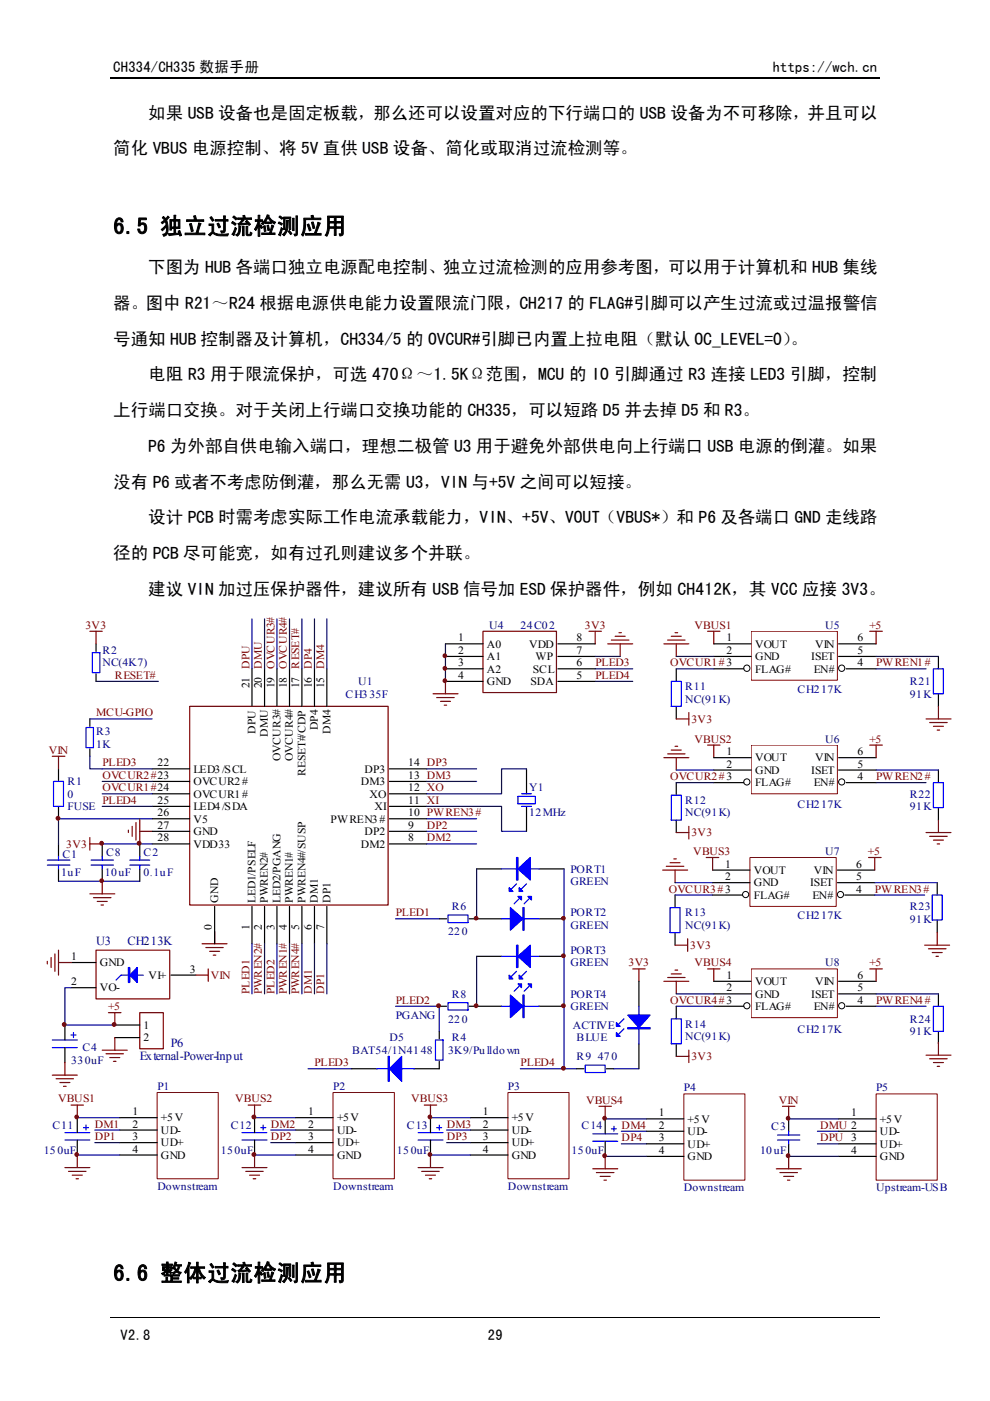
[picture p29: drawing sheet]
<svg xmlns="http://www.w3.org/2000/svg" width="210mm" height="297mm" viewBox="0 0 210 297" stroke-linecap="round" stroke-linejoin="round" font-family="sans-serif">
<defs><g id="words">
<g font-size="5">
<text x="24" y="49.6">6.5 独立过流检测应用</text>
<text x="24" y="271.6">6.6 整体过流检测应用</text>
</g>
<g font-size="3.7">
<text x="31.4" y="25.1">如果 USB 设备也是固定板载，那么</text>
<text x="79.2" y="25.1">那么还可以设置对应的下行端口的 USB 设备为不可移除，并且可以</text>
<text x="153.2" y="25.1">不可移除</text>
<text x="24" y="32.7">简化 VBUS 电源控制、将 5V 直供 USB 设备、简化或取消过流检测等。</text>
<text x="83.3" y="32.7">设备</text>
<text x="31.4" y="57.9">下图为 HUB 各端口独立电源配电控制、独立过流检测的应用参考图，可以用于计算机和 HUB 集线</text>
<text x="50" y="57.9">各端口独立电源配电控制</text>
<text x="141.6" y="57.9">可以用于计算机</text>
<text x="24" y="65.5">器。图中 R21～R24 根据电源供电能力设置限流门限，CH217 的 FLAG#引脚可以产生过流或过温报警信</text>
<text x="55.1" y="65.5">根据电源供电能力设置限流门限</text>
<text x="134.2" y="65.5">引脚可以产生过流或过温报警信</text>
<text x="24" y="73.1">号通知 HUB 控制器及计算机，CH334/5</text>
<text x="72.3" y="73.1">CH334/5 的 OVCUR#引脚已内置上拉电阻（默认 OC_LEVEL=0）</text>
<text x="162.1" y="73.1">=0 。</text>
<text x="31.4" y="80.6">电阻 R3 用于限流保护，可选 470Ω</text>
<text x="84.5" y="80.6">Ω～1.5KΩ范围，MCU 的 IO 引脚通过 R3 连接 LED3</text>
<text x="159.1" y="80.6">LED3 引脚，控制</text>
<text x="24" y="88.2">上行端口交换。对于关闭上行端口交换功能的</text>
<text x="50" y="88.2">对于关闭上行端口交换功能的 CH335，可以短路 D5 并去掉 D5 和 R3。</text>
<text x="31.4" y="95.8">P6 为外部自供电输入端口，理想二极管</text>
<text x="76.8" y="95.8">理想二极管 U3 用于避免外部供电向上行端口 USB 电源的倒灌。如果</text>
<text x="156.5" y="95.8">电源的倒</text>
<text x="24" y="103.4">没有 P6 或者不考虑防倒灌，那么无需</text>
<text x="70.4" y="103.4">那么无需 U3，VIN 与+5V 之间可以短接。</text>
<text x="31.4" y="110.9">设计 PCB 时需考虑实际工作电流承载能力，VIN、+5V、VOUT（VBUS*）和 P6 及各端口</text>
<text x="46.3" y="110.9">时需考虑实际工作电流承载能力</text>
<text x="152.7" y="110.9">及各端口 GND 走线路</text>
<text x="24" y="118.5">径的 PCB 尽可能宽，如有过孔则建议多个并联。</text>
<text x="57.4" y="118.5">如有过孔则建议多个并联</text>
<text x="31.4" y="126.1">建议 VIN 加过压保护器件，建议所有</text>
<text x="75.9" y="126.1">建议所有 USB 信号加 ESD 保护器件，例如 CH412K，其 VCC</text>
<text x="163.5" y="126.1">VCC 应接 3V3。</text>
</g>
<g font-size="3.2">
<text x="24" y="15.2">CH334/CH335 数据手册</text>
<text x="163.8" y="15.2">https://wch.cn</text>
<text x="25.6" y="284.1">V2.8</text>
<text x="103.5" y="284.1">29</text>
</g>
<g font-size="2.6" fill="#000080">
<text x="20.4" y="200.3">U3</text>
<text x="27" y="200.3">CH213K</text>
<text x="29.6" y="224.7">External-Power-Input</text>
<text x="36.2" y="222">P6</text>
</g>
<g font-size="2.4" fill="#800000">
<text x="18.1" y="133.3">3V3</text>
<text x="124" y="133.3">3V3</text>
<text x="147.3" y="133.3">VBUS1</text>
<text x="184.3" y="133.3">+5</text>
<text x="24.3" y="143.9">RESET#</text>
<text x="52.9" y="141.8" transform="rotate(-90 52.9 141.8)">DPU</text>
<text x="55.5" y="141.8" transform="rotate(-90 55.5 141.8)">DMU</text>
<text x="58.2" y="141.8" transform="rotate(-90 58.2 141.8)">OVCUR3#</text>
<text x="60.8" y="141.8" transform="rotate(-90 60.8 141.8)">OVCUR4#</text>
<text x="63.5" y="141.8" transform="rotate(-90 63.5 141.8)">RESET#</text>
<text x="66.1" y="141.8" transform="rotate(-90 66.1 141.8)">DP4</text>
<text x="68.7" y="141.8" transform="rotate(-90 68.7 141.8)">DM4</text>
<text x="126.2" y="141.3">PLED3</text>
<text x="126.2" y="143.9">PLED4</text>
<text x="142.1" y="141.3">OVCUR1#3</text>
<text x="185.8" y="141.3">PWREN1#</text>
<text x="20.4" y="151.9">MCU-GPIO</text>
<text x="146.6" y="153.2">3V3</text>
<text x="10.3" y="159.8">VIN</text>
<text x="147.3" y="157.5">VBUS2</text>
<text x="184.3" y="157.5">+5</text>
<text x="21.7" y="167.8">OVCUR1#24</text>
<text x="21.7" y="165.1">OVCUR2#23</text>
<text x="21.7" y="162.5">PLED3</text>
<text x="142.1" y="165.4">OVCUR2#3</text>
<text x="185.8" y="165.4">PWREN2#</text>
<text x="21.7" y="170.4">PLED4</text>
<text x="14" y="179.7">3V3</text>
<text x="90.5" y="178.4">DM2</text>
<text x="90.5" y="175.8">DP2</text>
<text x="146.6" y="177.3">3V3</text>
<text x="147" y="181.3">VBUS3</text>
<text x="184" y="181.3">+5</text>
<text x="141.8" y="189.3">OVCUR3#3</text>
<text x="185.5" y="189.3">PWREN3#</text>
<text x="83.9" y="194.3">PLED1</text>
<text x="146.3" y="201.2">3V3</text>
<text x="44.7" y="207.5">VIN</text>
<text x="133.2" y="204.9">3V3</text>
<text x="147.3" y="204.9">VBUS4</text>
<text x="184.3" y="204.9">+5</text>
<text x="22.9" y="214.2">+5</text>
<text x="52.9" y="210.7" transform="rotate(-90 52.9 210.7)">PLED1</text>
<text x="55.5" y="210.7" transform="rotate(-90 55.5 210.7)">PWREN2#</text>
<text x="58.2" y="210.7" transform="rotate(-90 58.2 210.7)">PLED2</text>
<text x="60.8" y="210.7" transform="rotate(-90 60.8 210.7)">PWREN1#</text>
<text x="63.5" y="210.7" transform="rotate(-90 63.5 210.7)">PWREN4#</text>
<text x="66.1" y="210.7" transform="rotate(-90 66.1 210.7)">DM1</text>
<text x="68.7" y="210.7" transform="rotate(-90 68.7 210.7)">DP1</text>
<text x="83.9" y="212.8">PLED2</text>
<text x="142.1" y="212.8">OVCUR4#3</text>
<text x="185.8" y="212.8">PWREN4#</text>
<text x="66.7" y="226.1">PLED3</text>
<text x="110.4" y="226.1">PLED4</text>
<text x="146.6" y="224.8">3V3</text>
<text x="12.3" y="233.8">VBUS1</text>
<text x="49.9" y="233.8">VBUS2</text>
<text x="87.2" y="233.8">VBUS3</text>
<text x="20.1" y="239.1">DM1</text>
<text x="57.4" y="239.1">DM2</text>
<text x="94.7" y="239.1">DM3</text>
<text x="124.2" y="234">VBUS4</text>
<text x="131.8" y="239.3">DM4</text>
<text x="165.1" y="234">VIN</text>
<text x="173.9" y="239.3">DMU 2</text>
<text x="20.1" y="241.7">DP1</text>
<text x="57.4" y="241.7">DP2</text>
<text x="94.7" y="241.7">DP3</text>
<text x="131.8" y="242">DP4</text>
<text x="173.9" y="242">DPU 3</text>
</g>
<g font-size="2.4">
<text x="97.1" y="136">1</text>
<text x="103.2" y="137.3">A0</text>
<text x="112.2" y="137.3">VDD</text>
<text x="122.3" y="136">8</text>
<text x="154" y="136">1</text>
<text x="160.1" y="137.3">VOUT</text>
<text x="172.8" y="137.3">VIN</text>
<text x="181.8" y="136">6</text>
<text x="97.1" y="138.6">2</text>
<text x="97.1" y="141.3">3</text>
<text x="97.1" y="143.9">4</text>
<text x="103.2" y="139.9">A1</text>
<text x="103.2" y="142.6">A2</text>
<text x="113" y="142.6">SCL</text>
<text x="113.5" y="139.9">WP</text>
<text x="122.3" y="138.6">7</text>
<text x="122.3" y="141.3">6</text>
<text x="122.3" y="143.9">5</text>
<text x="154" y="138.6">2</text>
<text x="160.1" y="139.9">GND</text>
<text x="160.1" y="142.6">FLAG#</text>
<text x="172" y="139.9">ISET</text>
<text x="172.6" y="142.6">EN#</text>
<text x="181.8" y="141.3">4</text>
<text x="181.8" y="138.6">5</text>
<text x="52.9" y="145.8" transform="rotate(-90 52.9 145.8)">21</text>
<text x="55.5" y="145.8" transform="rotate(-90 55.5 145.8)">20</text>
<text x="58.2" y="145.8" transform="rotate(-90 58.2 145.8)">19</text>
<text x="60.8" y="145.8" transform="rotate(-90 60.8 145.8)">18</text>
<text x="63.5" y="145.8" transform="rotate(-90 63.5 145.8)">17</text>
<text x="66.1" y="145.8" transform="rotate(-90 66.1 145.8)">16</text>
<text x="68.7" y="145.8" transform="rotate(-90 68.7 145.8)">15</text>
<text x="103.2" y="145.3">GND</text>
<text x="112.5" y="145.3">SDA</text>
<text x="54.2" y="155.6" transform="rotate(-90 54.2 155.6)">DPU</text>
<text x="67.4" y="154.8" transform="rotate(-90 67.4 154.8)">DP4</text>
<text x="70.1" y="155.6" transform="rotate(-90 70.1 155.6)">DM4</text>
<text x="56.8" y="156.2" transform="rotate(-90 56.8 156.2)">DMU</text>
<text x="59.5" y="161.4" transform="rotate(-90 59.5 161.4)">OVCUR3#</text>
<text x="62.1" y="161.4" transform="rotate(-90 62.1 161.4)">OVCUR4#</text>
<text x="154" y="160.1">1</text>
<text x="160.1" y="161.4">VOUT</text>
<text x="172.8" y="161.4">VIN</text>
<text x="181.8" y="160.1">6</text>
<text x="33.4" y="162.5">22</text>
<text x="41" y="163.8">LED3/SCL</text>
<text x="41" y="166.4">OVCUR2#</text>
<text x="64.8" y="164.6" transform="rotate(-90 64.8 164.6)">RESET#/CDP</text>
<text x="76.5" y="166.4">DM3</text>
<text x="77.3" y="163.8">DP3</text>
<text x="86.5" y="165.1">13 DM3</text>
<text x="86.5" y="167.8">12 XO</text>
<text x="86.5" y="162.5">14 DP3</text>
<text x="154" y="162.8">2</text>
<text x="160.1" y="164.1">GND</text>
<text x="160.1" y="166.7">FLAG#</text>
<text x="172" y="164.1">ISET</text>
<text x="172.6" y="166.7">EN#</text>
<text x="181.8" y="165.4">4</text>
<text x="181.8" y="162.8">5</text>
<text x="33.4" y="173.1">26</text>
<text x="33.4" y="170.4">25</text>
<text x="41" y="169.1">OVCUR1#</text>
<text x="41" y="171.8">LED4/SDA</text>
<text x="78.3" y="169.1">XO</text>
<text x="79.4" y="171.8">XI</text>
<text x="86.5" y="173.1">10 PWREN3#</text>
<text x="86.5" y="170.4">11 XI</text>
<text x="33.4" y="175.8">27</text>
<text x="33.4" y="178.4">28</text>
<text x="41" y="174.4">V5</text>
<text x="41" y="177.1">GND</text>
<text x="41" y="179.7">VDD33</text>
<text x="70.1" y="174.4">PWREN3#</text>
<text x="76.5" y="179.7">DM2</text>
<text x="77.3" y="177.1">DP2</text>
<text x="86.5" y="178.4">8</text>
<text x="86.5" y="175.8">9</text>
<text x="153.8" y="184">1</text>
<text x="159.8" y="185.3">VOUT</text>
<text x="172.6" y="185.3">VIN</text>
<text x="181.5" y="184">6</text>
<text x="46.2" y="191.4" transform="rotate(-90 46.2 191.4)">GND</text>
<text x="54.2" y="191.4" transform="rotate(-90 54.2 191.4)">LED1/PSELF</text>
<text x="56.8" y="191.4" transform="rotate(-90 56.8 191.4)">PWREN2#</text>
<text x="59.5" y="191.4" transform="rotate(-90 59.5 191.4)">LED2/PGANG</text>
<text x="62.1" y="191.4" transform="rotate(-90 62.1 191.4)">PWREN1#</text>
<text x="64.8" y="191.4" transform="rotate(-90 64.8 191.4)">PWREN4#/SUSP</text>
<text x="67.4" y="191.4" transform="rotate(-90 67.4 191.4)">DM1</text>
<text x="70.1" y="191.4" transform="rotate(-90 70.1 191.4)">DP1</text>
<text x="153.8" y="186.6">2</text>
<text x="159.8" y="187.9">GND</text>
<text x="159.8" y="190.6">FLAG#</text>
<text x="171.7" y="187.9">ISET</text>
<text x="172.3" y="190.6">EN#</text>
<text x="181.5" y="189.3">4</text>
<text x="181.5" y="186.6">5</text>
<text x="44.9" y="197.2" transform="rotate(-90 44.9 197.2)">0</text>
<text x="52.9" y="197.2" transform="rotate(-90 52.9 197.2)">1</text>
<text x="55.5" y="197.2" transform="rotate(-90 55.5 197.2)">2</text>
<text x="58.2" y="197.2" transform="rotate(-90 58.2 197.2)">3</text>
<text x="60.8" y="197.2" transform="rotate(-90 60.8 197.2)">4</text>
<text x="63.5" y="197.2" transform="rotate(-90 63.5 197.2)">5</text>
<text x="66.1" y="197.2" transform="rotate(-90 66.1 197.2)">6</text>
<text x="68.7" y="197.2" transform="rotate(-90 68.7 197.2)">7</text>
<text x="15.1" y="203.6">1</text>
<text x="15.1" y="208.9">2</text>
<text x="21.2" y="204.9">GND</text>
<text x="31.5" y="207.5">VI+</text>
<text x="40.2" y="206.2">3</text>
<text x="154" y="207.5">1</text>
<text x="160.1" y="208.9">VOUT</text>
<text x="172.8" y="208.9">VIN</text>
<text x="181.8" y="207.5">6</text>
<text x="21.2" y="210.2">VO-</text>
<text x="154" y="210.2">2</text>
<text x="160.1" y="211.5">GND</text>
<text x="160.1" y="214.2">FLAG#</text>
<text x="172" y="211.5">ISET</text>
<text x="172.6" y="214.2">EN#</text>
<text x="181.8" y="212.8">4</text>
<text x="181.8" y="210.2">5</text>
<text x="30.4" y="218.1">1</text>
<text x="30.4" y="220.8">2</text>
<text x="28.1" y="236.4">1</text>
<text x="28.1" y="239.1">2</text>
<text x="34.1" y="237.7">+5V</text>
<text x="65.4" y="236.4">1</text>
<text x="65.4" y="239.1">2</text>
<text x="71.5" y="237.7">+5V</text>
<text x="102.4" y="236.4">1</text>
<text x="102.4" y="239.1">2</text>
<text x="108.5" y="237.7">+5V</text>
<text x="139.7" y="236.7">1</text>
<text x="139.7" y="239.3">2</text>
<text x="145.8" y="238">+5V</text>
<text x="180.5" y="236.7">1</text>
<text x="186.6" y="238">+5V</text>
<text x="28.1" y="244.4">4</text>
<text x="28.1" y="241.7">3</text>
<text x="34.1" y="245.7">GND</text>
<text x="34.1" y="243.1">UD+</text>
<text x="34.1" y="240.4">UD-</text>
<text x="65.4" y="244.4">4</text>
<text x="65.4" y="241.7">3</text>
<text x="71.5" y="245.7">GND</text>
<text x="71.5" y="243.1">UD+</text>
<text x="71.5" y="240.4">UD-</text>
<text x="102.4" y="244.4">4</text>
<text x="102.4" y="241.7">3</text>
<text x="108.5" y="245.7">GND</text>
<text x="108.5" y="243.1">UD+</text>
<text x="108.5" y="240.4">UD-</text>
<text x="139.7" y="244.6">4</text>
<text x="139.7" y="242">3</text>
<text x="145.8" y="245.9">GND</text>
<text x="145.8" y="243.3">UD+</text>
<text x="145.8" y="240.7">UD-</text>
<text x="180.5" y="244.6">4</text>
<text x="186.6" y="245.9">GND</text>
<text x="186.6" y="243.3">UD+</text>
<text x="186.6" y="240.7">UD-</text>
</g>
<g font-size="2.4" fill="#000080">
<text x="103.7" y="133.3">U4</text>
<text x="110.4" y="133.3">24C02</text>
<text x="174.9" y="133.3">U5</text>
<text x="21.7" y="138.6">R2</text>
<text x="21.7" y="141.3">NC(4K7)</text>
<text x="73.3" y="147.9">CH335F</text>
<text x="75.9" y="145.3">U1</text>
<text x="145.3" y="146.3">R11</text>
<text x="145.3" y="149">NC(91K)</text>
<text x="169.1" y="146.8">CH217K</text>
<text x="192.9" y="145.3">R21</text>
<text x="192.9" y="147.9">91K</text>
<text x="20.4" y="155.9">R3</text>
<text x="20.4" y="158.5">1K</text>
<text x="174.9" y="157.5">U6</text>
<text x="14.3" y="166.4">R1</text>
<text x="112.2" y="167.8">Y1</text>
<text x="14.3" y="169.1">0</text>
<text x="14.3" y="171.8">FUSE</text>
<text x="112.2" y="173.1">12MHz</text>
<text x="145.3" y="170.4">R12</text>
<text x="145.3" y="173.1">NC(91K)</text>
<text x="169.1" y="171.2">CH217K</text>
<text x="192.9" y="169.1">R22</text>
<text x="192.9" y="171.8">91K</text>
<text x="13" y="185.8">1uF</text>
<text x="13.3" y="181.8">C1</text>
<text x="22.2" y="185.8">10uF</text>
<text x="22.5" y="181.6">C8</text>
<text x="30.4" y="181.6">C2</text>
<text x="30.4" y="185.8">0.1uF</text>
<text x="120.9" y="185">PORT1</text>
<text x="174.9" y="181.3">U7</text>
<text x="120.9" y="187.6">GREEN</text>
<text x="95.8" y="192.9">R6</text>
<text x="120.9" y="194.3">PORT2</text>
<text x="120.9" y="196.9">GREEN</text>
<text x="145.3" y="194.3">R13</text>
<text x="145.3" y="196.9">NC(91K)</text>
<text x="169.1" y="194.8">CH217K</text>
<text x="192.9" y="192.9">R23</text>
<text x="192.9" y="195.6">91K</text>
<text x="95" y="198.3">220</text>
<text x="120.9" y="202.3">PORT3</text>
<text x="120.9" y="204.9">GREEN</text>
<text x="174.9" y="204.9">U8</text>
<text x="95.8" y="211.5">R8</text>
<text x="120.9" y="211.5">PORT4</text>
<text x="120.9" y="214.2">GREEN</text>
<text x="82.5" y="220.8">D5</text>
<text x="83.9" y="216">PGANG</text>
<text x="95" y="216.8">220</text>
<text x="95.8" y="220.8">R4</text>
<text x="121.5" y="218.1">ACTIVE</text>
<text x="122.3" y="220.8">BLUE</text>
<text x="145.3" y="217.9">R14</text>
<text x="145.3" y="220.5">NC(91K)</text>
<text x="169.1" y="218.9">CH217K</text>
<text x="192.9" y="216.8">R24</text>
<text x="192.9" y="219.4">91K</text>
<text x="15.1" y="225.5">330uF</text>
<text x="17.5" y="222.9">C4</text>
<text x="74.6" y="223.4">BAT54/1N4148</text>
<text x="95" y="223.4">3K9/Pulldown</text>
<text x="122.3" y="224.8">R9</text>
<text x="126.7" y="224.8">470</text>
<text x="33.4" y="231.1">P1</text>
<text x="70.7" y="231.1">P2</text>
<text x="107.7" y="231.1">P3</text>
<text x="145" y="231.4">P4</text>
<text x="185.8" y="231.4">P5</text>
<text x="11.1" y="239.3">C11</text>
<text x="48.9" y="239.3">C12</text>
<text x="86.3" y="239.3">C13</text>
<text x="123.3" y="239.3">C14</text>
<text x="163.5" y="239.6">C3</text>
<text x="9.3" y="244.6">150uF</text>
<text x="46.8" y="244.6">150uF</text>
<text x="84.2" y="244.6">150uF</text>
<text x="121.2" y="244.6">150uF</text>
<text x="161.2" y="244.6">10uF</text>
<text x="33.4" y="252.3">Downstream</text>
<text x="70.7" y="252.3">Downstream</text>
<text x="107.7" y="252.3">Downstream</text>
<text x="145" y="252.6">Downstream</text>
<text x="185.8" y="252.6">Upstream-USB</text>
</g>
</g></defs>
<path d="M23.5 16.6h62.1" fill="none" stroke="#000" stroke-width=".25"/>
<path d="M23.5 279.4h62.1" fill="none" stroke="#000" stroke-width=".21"/>
<path d="M8.5 129.9h77.2v122.9h-77.2z" fill-rule="evenodd" fill="#fff"/>
<g fill="none" stroke="#800000" stroke-width=".25">
<path d="M19 133.8h2.7M20.4 133.8v2.7M40.2 149.8h42.1v42.1h-42.1zM11.1 160.3h2.7M12.4 160.3v2.7M19 177.6v2.6M19 178.9h2.7M27.2 176v.5M28 175.2v2.1M28.8 174.4v3.7M29.6 173.6v5.3M29.6 176.3h2.7"/>
<path d="M19 189.5h5.3M19.8 190.3h3.7M20.6 191.1h2.1M21.4 191.9h.5M21.7 186.8v2.7M45.5 197.5v2.6M10 203.8v.6M10.8 203v2.1M11.6 202.3v3.6M12.4 201.5v5.2M12.4 204.1h2.7M20.4 201.5h15.6v10.3h-15.6z"/>
<path d="M23 214.7h2.7M24.3 214.7v2.6M24.3 220v2.7M29.6 214.7h5v7.7h-5zM41.5 206.7h2.7M42.8 200.1h5.3M43.6 200.9h3.7M44.2 205.4v2.7M44.4 201.7h2.2M45.2 202.5h.6M11.1 228h5.3M11.9 228.7h3.7"/>
<path d="M12.7 229.5h2.1M13.5 230.3h.5M13.8 225.3v2.7M15.1 234.3h2.6M16.4 234.3v2.7M21.7 222.7h5.3M22.5 223.4h3.7M23.3 224.2h2.1M24 225h.6M52.6 234.3h2.7M54 234.3v2.7M13.8 247.6h5.2"/>
<path d="M14.5 248.4h3.7M15.3 249.2h2.1M16.1 249.9h.5M16.4 244.9v2.7M51.3 247.6h5.3M52.1 248.4h3.7M52.9 249.2h2.1M53.7 249.9h.5M54 244.9v2.7"/>
</g>
<g fill="none" stroke="#000" stroke-width=".25">
<path d="M85.6 16.6h79.3M20.4 136.5v1.6M19 152.4v1.6M19 158.8v1.5M20.4 142.9v1.6M53.4 141.8v8M56.1 141.8v8M58.7 141.8v8M61.4 141.8v8M64 141.8v8M66.7 141.8v8M69.3 141.8v8"/>
<path d="M12.4 163v2.7M12.4 171v2.6M12.4 178.9v2.7M21.7 178.9v2.7M29.6 178.9v2.7M32.3 178.9h7.9M32.3 165.7h7.9M32.3 176.3h7.9M32.3 173.6h7.9M32.3 171h7.9M32.3 168.3h7.9M32.3 163h7.9"/>
<path d="M82.5 178.9h3.2M82.5 165.7h3.2M82.5 176.3h3.2M82.5 173.6h3.2M82.5 171h3.2M82.5 168.3h3.2M82.5 163h3.2M12.4 184.2v2.6M21.7 184.2v2.6M29.6 184.2v2.6M45.5 192.2v7.9M53.4 192.2v7.9"/>
<path d="M56.1 192.2v7.9M58.7 192.2v7.9M61.4 192.2v7.9M64 192.2v7.9M66.7 192.2v7.9M69.3 192.2v7.9M13.8 217.3v3.2M15.1 209.4h5.3M15.1 204.1h5.3M24.3 217.3h5.3M24.3 220h5.3M36.2 206.7h5.3"/>
<path d="M13.8 222.1v3.2M16.4 237v3.1M25.4 237h7.9M25.4 239.6h7.9M54 237v3.1M62.7 237h7.9M62.7 239.6h7.9M74.6 226.6h5.3M16.4 241.7v3.2M25.4 244.9h7.9M25.4 242.3h7.9M54 241.7v3.2"/>
<path d="M62.7 244.9h7.9M62.7 242.3h7.9"/>
</g>
<g fill="none" stroke="#00f" stroke-width=".25">
<path d="M19.6 138.4h1.6v4.2h-1.6zM18.2 154.2h1.6v4.3h-1.6zM11.3 165.7h2.2v5.3h-2.2zM10 183.4h4.8M10 182.4h4.8M12.4 181.6v.8M12.4 183.4v.8M19.3 183.4h4.7M19.3 182.4h4.7M21.7 181.6v.8M21.7 183.4v.8M27.5 183.4h4.2"/>
<path d="M27.5 182.4h4.2M29.6 181.6v.8M29.6 183.4v.8M15.1 219.4h1M15.6 218.9v1.1M30.4 206.7h-4.7l-1.1 1.1M11.1 220.5h5.3M11.1 222.1h5.3M17.7 239.1h1.1M18.2 238.5v1.1M55.3 239.1h1M55.8 238.5v1.1"/>
<path d="M79.9 226.6h5.8M13.8 240.1h5.2M13.8 241.7h5.2M51.3 240.1h5.3M51.3 241.7h5.3"/>
</g>
<path d="M33.3 231.6h13v18.3h-13zM70.6 231.6h13v18.3h-13z" fill="none" stroke="#800000" stroke-width=".21"/>
<g fill="none" stroke="#000080" stroke-width=".25">
<path d="M53.4 131.2v10.6M56.1 131.2v10.6M58.7 131.2v10.6M61.4 131.2v10.6M64 131.2v10.6M66.7 131.2v10.6M69.3 131.2v10.6M19 152.4h13.3M20.4 144.5h13.2M19 160.3v2.7h13.3M21.7 178.9h10.6M21.7 168.3h10.6"/>
<path d="M21.7 165.7h10.6M21.7 171h10.6M32.3 173.6h-19.9v5.3M12.4 186.8h17.2M83.9 194.8h1.8M15.1 209.4h-1.3v7.9h10.5M53.4 200.1v10.6M56.1 200.1v10.6M58.7 200.1v10.6M61.4 200.1v10.6M64 200.1v10.6M66.7 200.1v10.6"/>
<path d="M69.3 200.1v10.6M83.9 213.3h1.8M16.4 237h9M20.1 239.6h5.3M54 237h8.7M57.4 239.6h5.3M65.3 226.6h9.3M16.4 244.9h9M20.1 242.3h5.3M54 244.9h8.7M57.4 242.3h5.3"/>
</g>
<g fill="#800000" stroke="#800000" stroke-width=".21">
<circle cx="21.5" cy="186.7" r=".39"/>
<circle cx="21.5" cy="178.8" r=".39"/>
<circle cx="12.3" cy="173.5" r=".4"/>
<circle cx="29.5" cy="178.8" r=".41"/>
<circle cx="53.8" cy="236.8" r=".4"/>
<circle cx="53.8" cy="244.8" r=".4"/>
<circle cx="16.2" cy="236.8" r=".39"/>
<circle cx="16.2" cy="244.8" r=".39"/>
<circle cx="24.2" cy="217.2" r=".4"/>
<circle cx="13.6" cy="217.2" r=".4"/>
</g>
<g fill="#00f" stroke="#00f" stroke-width=".25">
<path d="M27.2 205.1h.3v3.2h-.3z" fill-rule="evenodd"/>
<path d="M29.1 205.1v3.2l-1.6-1.6z" fill-rule="evenodd"/>
<path d="M82.3 224h.2v5.3h-.2z" fill-rule="evenodd"/>
<path d="M82.5 226.6l2.7-2.6v5.3z" fill-rule="evenodd"/>
</g>
<path d="M85.6 279.4h79.3" fill="none" stroke="#000" stroke-width=".21"/>
<path d="M85.6 129.9h79.4v122.9h-79.4z" fill-rule="evenodd" fill="#fff"/>
<g fill="none" stroke="#800000" stroke-width=".25">
<path d="M124.9 133.8h2.6M126.2 133.8v2.7M128.9 136.5h5.3M129.6 135.7h3.7M130.4 134.9h2.1M131.2 134.1h.5M131.5 136.5v2.7M140.8 136.5h5.2M141.6 135.7h3.6M142.3 134.9h2.1M143.1 134.1h.6M143.4 136.5v2.7"/>
<path d="M150 133.8h2.7M151.3 133.8v2.7M91.8 147.1h5.3M92.6 147.9h3.7M93.4 148.7h2.1M94.2 149.5h.5M94.4 144.5v2.6M141.6 159.8h3.6M142.3 159h2.1M143.1 158.2h.6M143.4 152.4h2.6M146 151.1v2.6"/>
<path d="M150 158h2.7M151.3 158v2.6M140.8 160.6h5.2M143.4 176.5h2.6M143.4 160.6v2.7M146 175.2v2.7M140.5 184.5h5.3M141.3 183.7h3.7M142.1 182.9h2.1M142.9 182.1h.5M143.1 184.5v2.6M145.8 199v2.7"/>
<path d="M149.7 181.8h2.7M151.1 181.8v2.7M134.2 205.4h2.6M135.5 205.4v2.7M140.8 208.1h5.2M141.6 207.2h3.6M142.3 206.5h2.1M143.1 200.4h2.7M143.1 205.7h.6M143.4 208.1v2.6M150 205.4h2.7M151.3 205.4v2.7"/>
<path d="M90 234.3h2.6M91.3 234.3v2.7M127 234.6h2.6M128.3 234.6v2.6M143.4 224h2.6M146 222.7v2.6M88.6 247.6h5.3M89.4 248.4h3.7M90.2 249.2h2.1M91 249.9h.5M91.3 244.9v2.7M125.7 247.8h5.3"/>
<path d="M126.4 248.6h3.8M127.3 249.4h2.1M128.1 250.2h.5M128.3 245.2v2.6M164.6 247.8h.4"/>
</g>
<g fill="none" stroke="#000" stroke-width=".25">
<path d="M151.3 139.2h8M151.3 136.5h8M143.4 141.8v2.7M143.4 149.8v2.6M151.3 141.8h6.4M85.6 178.9h4.9M85.6 165.7h4.9M85.6 176.3h4.9M85.6 173.6h4.9M85.6 171h4.9M85.6 168.3h4.9M85.6 163h4.9"/>
<path d="M111.6 163v5.3M111.6 171v5.3M143.4 165.9v2.7M143.4 173.9v2.6M151.3 163.3h8M151.3 165.9h6.4M151.3 160.6h8M93.1 194.8h1.6M99.5 194.8h6.8M101 184.2h5.3M114.3 194.8h5.3M114.3 184.2h5.3"/>
<path d="M143.1 189.8v2.6M143.1 197.7v2.7M151.1 187.1h7.9M151.1 189.8h6.3M151.1 184.5h7.9M93.1 213.3h1.6M93.1 218.7v1.5M99.5 213.3h6.8M101 202.8h5.3M114.3 213.3h5.3M114.3 202.8h5.3M135.5 208.1v5.2"/>
<path d="M143.4 213.3v2.7M151.3 210.7h8M151.3 213.3h6.4M151.3 208.1h8M91.3 237v3.1M93.1 225v1.6M99.7 237h8M99.7 239.6h8M122.2 226.6h1.6M128.3 237.2v3.2M128.6 226.6h1.6M135.5 221.3v5.3"/>
<path d="M137 237.2h8M137 239.8h8M143.4 221.3v2.7M91.3 241.7v3.2M99.7 244.9h8M99.7 242.3h8M128.3 242v3.2M137 245.2h8M137 242.5h8"/>
</g>
<g fill="none" stroke="#00f" stroke-width=".25">
<path d="M142.3 144.5h2.1v5.3h-2.1zM109.8 168.9h3.7v1.5h-3.7zM110.6 168.3h2.1M110.6 171h2.1M142.3 168.6h2.1v5.3h-2.1zM95 194h4.2v1.6h-4.2zM106.3 184.2h8M106.3 194.8h8M109.5 187.4l-1 1.1M110.1 190.6l-1.1 1M111.6 187.4l-1 1.1M112.2 190.6l-1.1 1"/>
<path d="M142.1 192.4h2.1v5.3h-2.1zM95 212.6h4.2v1.6h-4.2zM106.3 202.8h8M106.3 213.3h8M109.5 205.9l-1 1.1M110.1 209.1l-1.1 1.1M111.6 205.9l-1 1.1M112.2 209.1l-1.1 1.1M132.3 218.1l-1.1 1.1M132.3 216l-1.1 1.1M135.5 213.3v8M142.3 216h2.1v5.3h-2.1z"/>
<path d="M92.3 220.5h1.6v4.3h-1.6zM92.6 239.1h1M93.1 238.5v1.1M124.1 225.8h4.2v1.6h-4.2zM129.6 239.3h1.1M130.2 238.8v1M88.6 240.1h5.3M88.6 241.7h5.3M125.7 240.4h5.3M125.7 242h5.3M164.8 241.7h.2M164.8 240.7h.2"/>
</g>
<path d="M165 133.8h-5.7v10.4h5.7M165 158h-5.7v10.3h5.7M165 181.8h-6v10.4h6M165 205.4h-5.7v10.4h5.7M107.7 231.6h12.9v18.3h-12.9zM145 231.9h12.9v18.3h-12.9z" fill="none" stroke="#800000" stroke-width=".21"/>
<g fill="none" stroke="#000" stroke-width=".21">
<circle cx="158.3" cy="141.7" r=".66"/>
<circle cx="158.3" cy="165.8" r=".65"/>
<circle cx="158.1" cy="189.7" r=".66"/>
<circle cx="158.4" cy="213.2" r=".65"/>
</g>
<g fill="none" stroke="#000080" stroke-width=".25">
<path d="M94.4 136.5v8M126.2 139.2h5.3M143.4 139.2h7.9M126.2 141.8h8M126.2 144.5h8M143.4 141.8h7.9M90.5 171h15.8v5.3h5.3M90.5 173.6h10.5M90.5 163h10.5M90.5 165.7h10.5M90.5 176.3h10.5M90.5 178.9h10.5"/>
<path d="M111.6 163h-5.3v5.3h-15.8M143.4 165.9h7.9M143.4 163.3h7.9M85.6 194.8h7.5M101 184.2v10.6M119.6 184.2v42.4M143.1 189.8h8M143.1 187.1h8M85.6 213.3h7.5v5.4M101 202.8v10.5M143.4 213.3h7.9M143.4 210.7h7.9"/>
<path d="M91.3 237h8.4M94.7 239.6h5M110.3 226.6h11.9M128.3 237.2h8.7M130.2 226.6h5.3M131.7 239.8h5.3M91.3 244.9h8.4M94.7 242.3h5M128.3 245.2h8.7M131.7 242.5h5.3"/>
</g>
<g fill="#00f" stroke="#00f" stroke-width=".25">
<path d="M109.8 184.2l2.6-2.4v4.8z" fill-rule="evenodd"/>
<path d="M109.5 181.8h.3v4.8h-.3z" fill-rule="evenodd"/>
<path d="M107.9 188.2l.9 .8h-.9z" fill-rule="evenodd"/>
<path d="M110.1 188.2l.8 .8h-.8z" fill-rule="evenodd"/>
<path d="M108.2 192.4l2.7 2.4-2.7 2.4z" fill-rule="evenodd"/>
<path d="M110.9 192.4h.2v4.8h-.2z" fill-rule="evenodd"/>
<path d="M111.9 190.1h.8v.7z" fill-rule="evenodd"/>
<path d="M109.8 190.1h.8v.7z" fill-rule="evenodd"/>
<path d="M109.8 202.8l2.6-2.4v4.7z" fill-rule="evenodd"/>
<path d="M109.5 200.4h.3v4.7h-.3z" fill-rule="evenodd"/>
<path d="M107.9 206.7l.9 .8h-.9z" fill-rule="evenodd"/>
<path d="M110.1 206.7l.8 .8h-.8z" fill-rule="evenodd"/>
<path d="M108.2 211l2.7 2.3-2.7 2.5z" fill-rule="evenodd"/>
<path d="M110.9 211h.2v4.8h-.2z" fill-rule="evenodd"/>
<path d="M111.9 208.6h.8v.8z" fill-rule="evenodd"/>
<path d="M109.8 208.6h.8v.8z" fill-rule="evenodd"/>
<path d="M133.1 215.2h4.7l-2.3 2.7z" fill-rule="evenodd"/>
<path d="M133.1 217.9h4.7v.2h-4.7z" fill-rule="evenodd"/>
<path d="M130.7 218.9l.8 .8h-.8z" fill-rule="evenodd"/>
<path d="M130.7 216.8l.8 .8h-.8z" fill-rule="evenodd"/>
</g>
<g fill="#800000" stroke="#800000" stroke-width=".21">
<circle cx="128.2" cy="237.1" r=".39"/>
<circle cx="128.2" cy="245" r=".39"/>
<circle cx="91.1" cy="236.8" r=".39"/>
<circle cx="91.1" cy="244.8" r=".39"/>
<circle cx="100.9" cy="194.7" r=".4"/>
<circle cx="100.9" cy="213.2" r=".4"/>
<circle cx="93" cy="213.2" r=".4"/>
<circle cx="119.5" cy="194.7" r=".39"/>
<circle cx="119.5" cy="202.6" r=".39"/>
<circle cx="119.5" cy="213.2" r=".39"/>
<circle cx="119.5" cy="226.5" r=".39"/>
</g>
<path d="M102.4 133.8h15.6v13h-15.6z" fill-rule="evenodd" fill="#fff" stroke="#800000" stroke-width=".25"/>
<path d="M164.9 16.6h21.6M94.4 136.5h8M94.4 139.2h8M118.3 136.5h7.9M118.3 139.2h7.9M94.4 141.8h8M94.4 144.5h8M118.3 141.8h7.9M118.3 144.5h7.9M87.8 226.6h5.3" fill="none" stroke="#000" stroke-width=".25"/>
<g fill="#800000" stroke="#800000" stroke-width=".21">
<circle cx="94.3" cy="139" r=".39"/>
<circle cx="94.3" cy="141.7" r=".39"/>
<circle cx="94.3" cy="144.3" r=".39"/>
</g>
<path d="M85.6 226.6h2.2" fill="none" stroke="#00f" stroke-width=".25"/>
<path d="M164.9 279.4h21.6" fill="none" stroke="#000" stroke-width=".21"/>
<path d="M164.9 129.9h36.4v122.9h-36.4z" fill-rule="evenodd" fill="#fff"/>
<g fill="none" stroke="#000" stroke-width=".25">
<path d="M177.8 136.5h8M177.8 139.2h8M199 139.2v2.6M179.4 141.8h6.4M199 147.1v2.7M177.8 160.6h8M177.8 163.3h8M179.4 165.9h6.4M199 163.3v2.6M199 171.2v2.7M177.5 184.5h8M177.5 187.1h8"/>
<path d="M179.1 189.8h6.4M198.7 187.1v2.7M198.7 195.1v2.6M177.8 208.1h8M177.8 210.7h8M179.4 213.3h6.4M199 210.7v2.6M199 218.7v2.6M167.2 237.2v2.6M177.8 237.2h8M177.8 239.8h8M167.2 242.5v2.7"/>
<path d="M177.8 245.2h8M177.8 242.5h8"/>
</g>
<path d="M197.9 141.8h2.1v5.3h-2.1zM197.9 165.9h2.1v5.3h-2.1zM197.7 189.8h2.1v5.3h-2.1zM197.9 213.3h2.1v5.4h-2.1zM167.2 239.8v.9M164.9 241.7h4.7M164.9 240.7h4.7M167.2 241.7v.8" fill="none" stroke="#00f" stroke-width=".25"/>
<g fill="none" stroke="#800000" stroke-width=".25">
<path d="M184.4 133.8h2.7M185.8 133.8v2.7M184.4 158h2.7M185.8 158v2.6M196.3 152.4h5.3M197.1 153.2h3.7M197.9 154h2.1M198.7 154.8h.5M199 149.8v2.6M196.3 176.5h5.3M197.1 177.3h3.7M197.9 178.1h2.1"/>
<path d="M198.7 178.9h.5M199 173.9v2.6M184.1 181.8h2.7M185.5 181.8v2.7M198.7 197.7v2.7M184.4 205.4h2.7M185.8 205.4v2.7M196 200.4h5.3M196.8 201.2h3.8M197.7 202h2.1M198.5 202.8h.5M165.9 234.6h2.6"/>
<path d="M167.2 234.6v2.6M196.3 223.7h5.3M197.1 224.5h3.7M197.9 225.3h2.1M198.7 226.1h.5M199 221.1v2.6M164.9 247.8h5M165.4 248.6h3.7M166.2 249.4h2.1M167 250.2h.5M167.2 245.2v2.6"/>
</g>
<path d="M164.9 133.8h12.6v10.4h-12.6M164.9 158h12.6v10.3h-12.6M164.9 181.8h12.4v10.4h-12.4M164.9 205.4h12.6v10.4h-12.6M185.8 231.9h12.9v18.3h-12.9z" fill="none" stroke="#800000" stroke-width=".21"/>
<g fill="none" stroke="#000" stroke-width=".21">
<circle cx="178.4" cy="141.7" r=".66"/>
<circle cx="178.5" cy="165.8" r=".65"/>
<circle cx="178.2" cy="189.7" r=".66"/>
<circle cx="178.5" cy="213.2" r=".65"/>
</g>
<path d="M185.8 139.2h13.2M185.8 141.8h10.5M185.8 165.9h10.5M185.8 163.3h13.2M185.5 189.8h10.5M185.5 187.1h13.2M185.8 213.3h10.5M185.8 210.7h13.2M167.2 237.2h10.6M173.3 239.8h4.5M167.2 245.2h10.6M173.3 242.5h4.5" fill="none" stroke="#000080" stroke-width=".25"/>
<g fill="#800000" stroke="#800000" stroke-width=".21">
<circle cx="167.1" cy="245" r=".39"/>
<circle cx="167.1" cy="237.1" r=".39"/>
</g>
<use href="#words"/>
</svg>
